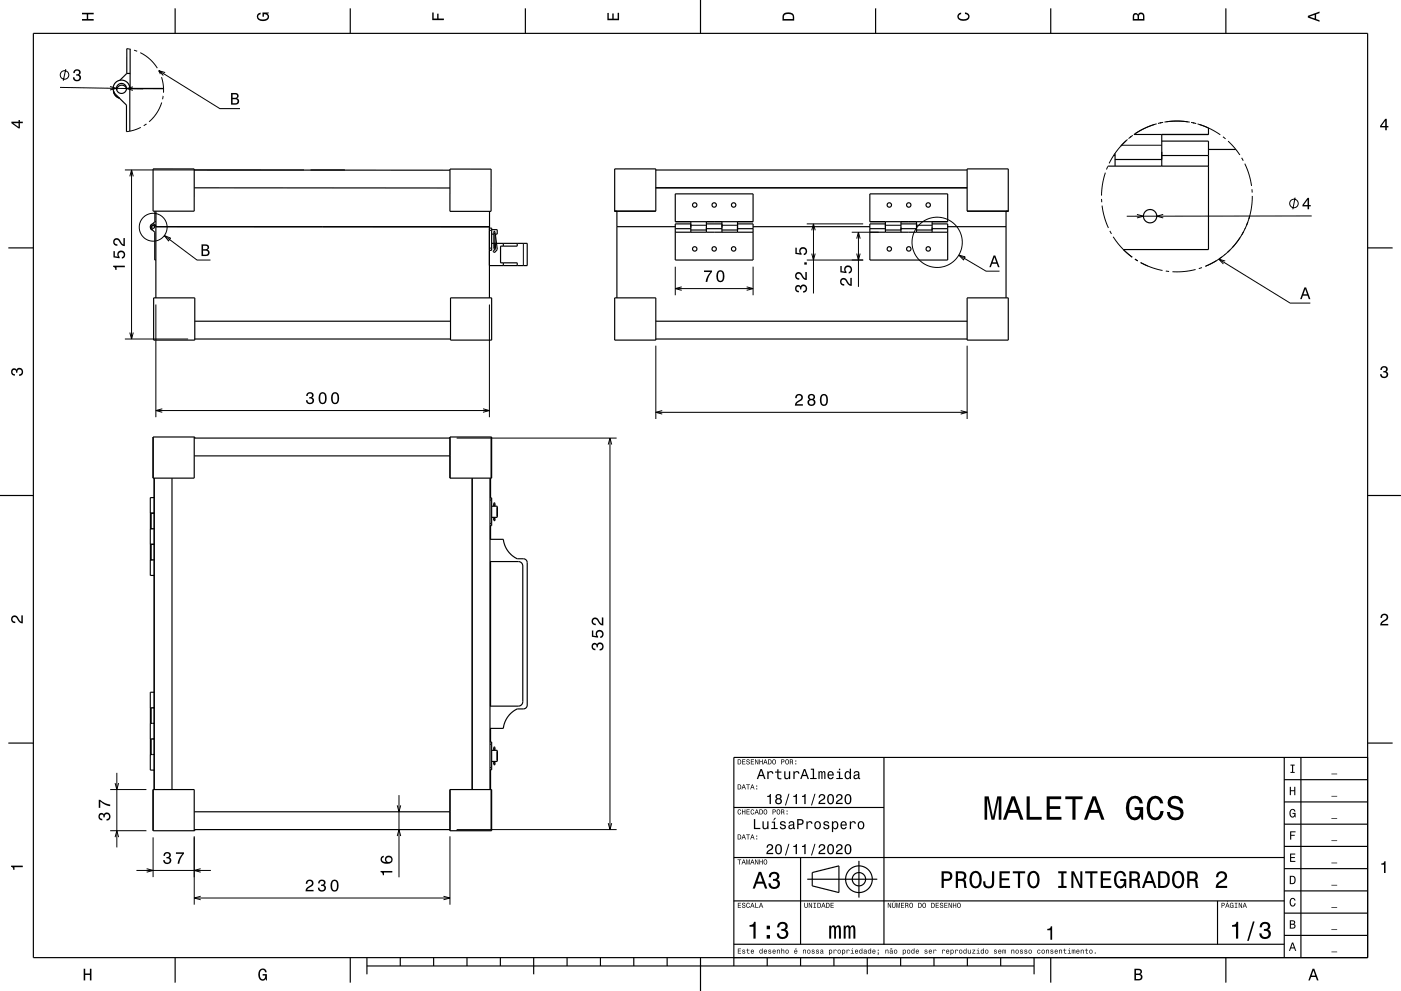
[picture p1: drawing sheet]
<svg xmlns="http://www.w3.org/2000/svg" width="420mm" height="297mm" viewBox="0 0 420 297" stroke-linecap="round" stroke-linejoin="round" font-family="sans-serif">
<g fill="none" stroke="#000" stroke-width=".3">
<path d="M38 14.6l1.2 .2M40.2 15l.9 .4M42 15.8l2.9 1.9 2.3 2.7M18 26.2l24.9 .4M19.7 20.7l-.7 3.5M33 25.9l1.9 .6-1.9 .5M39.9 26l-2 .5 1.9 .6M42.2 38.2l-2.1 .8-2.2 .5M43.9 37.1l-.8 .6M47.6 21.2l18.3 11.4h6.1M47.7 21.3l.4 .9M48.4 23.1l.5 2.2 .1 2.5"/>
<path d="M48.5 30.7l-1.5 3.2-2.3 2.6M48.9 28.8l-.2 1M49.5 21.8l-1.9-.6 1.4 1.4M346.2 37.3l-3.5 1.4-2.8 1.6M346.8 37.1l-3.3 1.2-3.1 1.7M348.1 36.8l-1 .2M348.7 36.7l-1 .2M349.7 36.5l3.7-.2 3.3 .3M356.1 36.5l-3.5-.2-3.5 .3M357.1 36.7l.9 .2M357.6 36.8l1 .2M359 37.1l3.3 1.3"/>
<path d="M359.6 37.3l3.2 1.3 3 1.8M37.4 50.9h53.7M38.9 52.9l.5-2 .6 2M39.4 50.9v50.7M330.2 59.6l.1 1M331.4 51.7l-.9 3.7-.3 3.2M332.1 49.9l-.4 .9M336.2 43.5h12.1M337.6 42.2l-2.9 3.1-2.2 3.7M338 41.8l-2 2M339.1 40.9l-.8 .6M339.6 40.6l-.8 .6"/>
<path d="M366.6 41l.8 .6M368.2 42.3l2.3 2.6M370.5 44.8l1.2 1.6M372.2 47.3l.5 .9M373.2 49.1l1.2 3.2 .8 3.4M375.3 56.7l.1 1M375.4 58.7l-.2 3.5-.8 3.4M388.3 59.2l-.7 3.5M49.3 70.6l9.8 7.3h4M49.3 70.6l1.8 .7-.6 .9zM146.7 69h.7M146.7 74.4h.7"/>
<path d="M148.1 74h.3M148.1 70h.3M156.9 72.9v6.7M202.4 79.9v8.6M207.1 67.5h4.7M216.4 67.5h4.7M225.8 79.9v8.6M241.9 77.9h16.9M241.9 67.1h16.9M243.3 76l.6 1.9 .5-1.9M243.3 69l.6-1.9 .5 1.9M243.9 67.1v20.9"/>
<path d="M255.3 69.6h8.1M256.8 71.5l.5-1.9 .6 1.9M256.8 76l.5 1.9 .6-1.9M257.3 69.6v16.4M265.4 67.5h4.7M274.8 67.5h4.6M287.4 76.5l8.2 4.8h4M287.4 76.5l2 .5-.6 .9zM330.4 61.6l.7 3.7 1.2 3M332.7 69.2l.5 .9M333.7 71l2.8 3.5 2.9 2.6M340.2 77.7l.9 .5"/>
<path d="M340.9 64.3l1.9 .5-1.9 .5M344.1 79.7l-2.1-1 3.1 1.4 3.4 1M348.7 64.3l-1.9 .5 1.9 .5M364.6 78.1l-3.1 1.6M365.4 77.7l21.4 13.1h6M366.3 77l-.8 .6M367.3 76.3l-2.9 2-3.1 1.5M367.3 78.2l-1.9-.5 1.4 1.4M368.7 74.9l-.7 .7M371.8 71.2l-2 2.6-2.7 2.6M372.8 69.5l-.5 .9M373.3 68.4l-1.7 3.1-2.2 2.7"/>
<path d="M374.1 66.6l-.4 .9M374.6 64.7l-1.4 3.9M393.2 64.7l-55.4 .1M38.9 99.7l.5 1.9 .6-1.9M46.7 91.3v33.7M146.7 91.3v33.7M202.4 86.5h23.4M204.4 86l-2 .5 2 .5M223.8 86l2 .5-2 .5M349.5 81.2l1 .2M358.4 80.8l-3.7 .6h-3.2M360.3 80.2l-.9 .3"/>
<path d="M37.4 101.6h19M196.6 103.6v22M289.9 103.6v22M46.7 123h100M48.7 122.5l-2 .5 2 .6M136.9 131.3h48M144.8 122.5l1.9 .5-1.9 .6M182.3 133.2l.6-1.9 .5 1.9M182.9 131.3v117.3M196.6 123.6h93.3M198.5 123.1l-1.9 .5 1.9 .5M288 123.1l1.9 .5-1.9 .5"/>
<path d="M45.3 153.8v4.7M146.9 149.9h.5M146.9 156.9h.5M148.1 151.4h.3M148.1 155.4h.3M149.1 152v2.7M45.3 163.1v4.7M45.3 212.1v4.7M33 236.6h10.9M34.5 234.7l.5 1.9 .5-1.9M35 231.6v22.4M45.3 221.5v4.6"/>
<path d="M119.6 238.3v24.6M146.9 230h.5M146.9 223h.5M148.1 224.5h.3M148.1 228.5h.3M149.1 225.2v2.7M33 249h10.9M34.5 250.9l.5-1.9 .5 1.9M45.9 251v11.9M58.2 250.6v20.5M119.1 241.4l.5 1.9 .5-1.9M119.1 250.6l.5-2 .5 2"/>
<path d="M134.9 250.6v20.5M136.9 248.6h48M182.3 246.7l.6 1.9 .5-1.9M40.9 260.9h22.3M44 260.4l1.9 .5-1.9 .5M58.2 269.1h76.7M60.2 260.4l-2 .5 2 .5M60.2 268.6l-2 .5 2 .5M133 268.6l1.9 .5-1.9 .5"/>
<circle cx="19.3" cy="22.5" r="1.28"/>
<circle cx="45.9" cy="68.1" r="4.2"/>
<circle cx="280.9" cy="72.6" r="7.5"/>
<circle cx="387.9" cy="61" r="1.28"/>
</g>
<g fill="none" stroke="#000" stroke-width=".35">
<path d="M10 10h400v277h-400zM38 14.6v7.4M39 14.7v11.9M52.5 2.5v7.5M105 2.5v7.5M157.5 2.5v7.5M210 0v10M262.5 2.5v7.5M315 2.5v7.5M367.5 2.5v7.5M34 27.2l.6 1.4 1.2 .8M37.9 26.5a1.5 1.5 0 0 0-1.7-1 1.5 1.5 0 0 0-1.2 1.5"/>
<path d="M38 22l-2 2M38 22h1M38.9 26.5a2.5 2.5 0 0 0-3.5-2.3 2.5 2.5 0 0 0-.7 4.1l3.2 3.2v8M38.9 26.5h10.1M38.9 26.5v12.8M362.3 38.4v1.9h-22.4M45.9 50.6h12.3v12.7h-12.3zM58.2 56.3h76.7M58.2 51h76.7M134.9 50.7h12.3v12.6h-12.3zM196.6 56.3h93.3M196.6 51h93.3"/>
<path d="M202.4 58.1h23.4v8.3h-23.4zM260.8 58.1h23.3v8.3h-23.3zM332.1 49.8h30.2M333.8 46.6h.5M334.3 46v3.8M334.3 47.8h14M348.3 42.3h14v32.5h-25.5M348.3 40.3v9.5M348.3 46.6h14M362.3 44.8h8.2M2.5 74.3h7.5M45.1 68.2l.6 .7"/>
<path d="M46.4 67.9l-.6-.3-.4 .5M46.4 66.4l-.7 .7M46.4 66.4h.4M46.4 63.3v3.1M46.7 67.9a.83 .83 0 0 0-1.1-.7 .83 .83 0 0 0-.3 1.3l1.1 1.1v8.3h.3M46.7 67.9v21.4M46.7 67.9h100M46.8 63.3v4.7h100M146.7 68.4h.7v6.6h-.7M146.8 63.3l-.1 26M147.4 72.9h.7M147.4 68.8h1.7v1.4h-.7"/>
<path d="M147.4 70.2h.7M148.1 69.4l.3 .1v5l-.2 .2zM148.4 72.9h.1M148.6 70.2l.5 4.5-.8 .9-.4-.2 .7-1-.2-1.6M148.8 72.9h9.3v6.7h-11.4M150.9 72.9v.9M150.9 78.8v.8M155.1 72.9v.9h-5v5h5v.8M184.3 63.3h12.3v-12.7h-12.3v12.7h.6M184.9 67.9h17.5M184.9 63.3v26M202.4 69.6h23.4"/>
<path d="M202.4 68.5h4.7M207.1 67.1h-4.7v10.8h23.4v-10.8h-4.7M207.1 66.4v3.2M207.1 68.9h4.7M211.8 68.5h4.6M211.8 66.4v3.2M211.8 67.1h4.6M216.4 66.4v3.2M216.4 68.9h4.7M221.1 68.5h4.7M221.1 66.4v3.2M225.8 67.9h35"/>
<path d="M260.8 69.6h23.3M260.8 68.5h4.6M265.4 67.1h-4.6v10.8h23.3v-10.8h-4.7M265.4 66.4v3.2M265.4 68.9h4.7M270.1 68.5h4.7M270.1 66.4v3.2M270.1 67.1h4.7M274.8 66.4v3.2M274.8 68.9h4.6M279.4 68.5h4.7M279.4 66.4v3.2"/>
<path d="M284.1 67.9h17.5M301.6 63.3v26M302.3 63.3h-12.4v-12.7h12.4v12.7h-.7M410 74.3h7.5M46.1 89.3h12.3v12.6h-12.3zM58.4 96.3h76.7M135.1 89.3h12.3v12.6h-12.3zM184.3 89.3h12.3v12.6h-12.3zM196.6 96.3h93.3M289.9 89.3h12.4v12.6h-12.4zM58.4 101.6h76.7M196.6 101.6h93.3"/>
<path d="M58.2 131v12.3h-12.3v-12.3h12.5v.3M58.2 136.6h76.7M58.2 131.3h76.7M134.9 131h12.5v12.3h-12.5zM147.2 131v12.3M0 148.5h10M45.1 153.8v4.7M46.2 158.5h-1.1v4.6h1.1M46.2 149.1h-1.1v4.7h1.1M46.2 143.3v93.3M51.6 143.3v93.3M141.6 143.3v93.3"/>
<path d="M146.9 149.2h.5v8.3h-.5M146.9 143.3v93.3M147.1 143.3v5.9M147.1 157.5v4.1M147.4 151.7h1.7v3.3h-1.7M148.1 151.7v-.8l.2-.2 .1 1M148.1 155l.1 1 .2-.1v-.9M149.1 152h.1M149.1 154.7h.1M410 148.5h10M45.1 163.1v4.7M46.2 167.8h-1.1v4.7h1.1"/>
<path d="M146.9 161.6h4a7.4 7.4 0 0 0 4.2 5.9h1.8a1.17 1.17 0 0 1 1.2 1.1v42.7a1.17 1.17 0 0 1-1.2 1.2h-1.8a7.4 7.4 0 0 0-4.2 5.8h-4M146.9 168.3h8.5a1.33 1.33 0 0 1 1.3 1.3v40.7a1.33 1.33 0 0 1-1.3 1.3h-8.5M147.1 168.3v43.3M45.1 212.1v4.7M46.2 216.8h-1.1v4.7h1.1M46.2 207.5h-1.1v4.6h1.1M147.1 218.3v4.1M2.5 222.7h7.5M45.1 221.5v4.6M46.2 226.1h-1.1v4.7h1.1M134.9 236.6h12.5v12.4h-12.5zM146.9 222.4h.5v8.3h-.5"/>
<path d="M147.1 230.7v5.9M147.2 236.6v12.4M147.4 224.9h1.7v3.3h-1.7M148.1 224.9v-.9l.2-.1 .1 1M148.1 228.2l.1 1 .2-.2v-.8M149.1 227.9h.1M149.1 225.2h.1M265 227v56M385 233.7h25M385 227v60M390 227v60M410 222.7h7.5"/>
<path d="M410 227h-190v62.5M58.2 243.3h76.7M58.2 248.6h76.7M58.4 248.6v.4h-12.5v-12.4h12.3v12.4M220 257h165M220 242h45M240 257v26M257.5 258v11M385 253.7h25M385 247h25M385 240.3h25M220 270h165"/>
<path d="M242 263.5h21M243.5 261.5l8-2v8l-8-2zM365 270v13M385 273.7h25M385 267h25M385 260.3h25M52.5 287v7.5M105 287v7.5M110 289.5h200M110 287v5M120 287v2.5M130 287v2.5"/>
<path d="M140 287v2.5M150 287v2.5M160 287v5M170 287v2.5M180 287v2.5M190 287v2.5M200 287v2.5M210 287v10M220 283h165M230 287v2.5M240 287v2.5M250 287v2.5"/>
<path d="M260 287v5M270 287v2.5M280 287v2.5M290 287v2.5M300 287v2.5M310 287v5M315 287v7.5M367.5 287v7.5M385 280.3h25"/>
<circle cx="36.4" cy="26.5" r="1.5"/>
<circle cx="45.9" cy="67.9" r=".5"/>
<circle cx="208.3" cy="61.4" r=".67"/>
<circle cx="208.3" cy="74.6" r=".67"/>
<circle cx="214.1" cy="61.4" r=".67"/>
<circle cx="214.1" cy="74.6" r=".67"/>
<circle cx="219.9" cy="61.4" r=".67"/>
<circle cx="219.9" cy="74.6" r=".67"/>
<circle cx="266.6" cy="61.4" r=".67"/>
<circle cx="266.6" cy="74.6" r=".67"/>
<circle cx="272.4" cy="61.4" r=".67"/>
<circle cx="272.4" cy="74.6" r=".67"/>
<circle cx="278.3" cy="61.4" r=".67"/>
<circle cx="278.3" cy="74.6" r=".67"/>
<circle cx="344.8" cy="64.8" r="2"/>
<circle cx="257.5" cy="263.5" r="2"/>
<circle cx="257.5" cy="263.5" r="4"/>
</g>
<g fill="#000">
<path d="M24.6 3.8h3.5v.5h-1.7v1.4h1.7v.5h-3.5v-.5h1.4v-1.4h-1.4z" fill-rule="evenodd"/>
<path d="M77.3 4.2l.8-.4v.5l-.3 .1a.68 .68 0 0 0-.4 .6 .68 .68 0 0 0 .4 .6 1.68 1.68 0 0 0 2.4-.6 .93 .93 0 0 0-1.1-.8v.8h-.4v-1.3h1.9v.3l-.5 .1 .4 .4a1.19 1.19 0 0 1-.9 1.7 1.9 1.9 0 0 1-2.6-1.3z" fill-rule="evenodd"/>
<path d="M129.6 3.8h.4v1.8h1.1v-1.5h.4v1.5h1.6v.4h-3.5z" fill-rule="evenodd"/>
<path d="M182.1 3.9h.4v1.7h1.1v-1.6h.4v1.6h1.2v-1.8h.4v2.3h-3.5z" fill-rule="evenodd"/>
<path d="M235 4a2.21 2.21 0 0 0-.4 2.2h3.5v-1.2a1.92 1.92 0 0 0-3.1-1zM235.3 4.4l.4-.2a1.45 1.45 0 0 1 2 .8v.7h-2.7l.1-1z" fill-rule="evenodd"/>
<path d="M287.3 4.2l.8-.4v.4l-.3 .1a.66 .66 0 0 0-.4 .6 .66 .66 0 0 0 .4 .6 1.69 1.69 0 0 0 2.5-.5 .9 .9 0 0 0-1-.8v-.5a1.24 1.24 0 0 1 1.4 1.1 1.24 1.24 0 0 1-1.1 1.4 1.93 1.93 0 0 1-2.6-1.2z" fill-rule="evenodd"/>
<path d="M339.8 4.2l-.2 2h3.5v-1.4a.98 .98 0 0 0-.7-1 .98 .98 0 0 0-1.2 .6 .84 .84 0 0 0-1.4-.2zM340.1 4.5l.4-.1 .4 .1 .1 1.2h-1zM341.6 4.4l.4-.2a.58 .58 0 0 1 .7 .7v.8h-1.2z" fill-rule="evenodd"/>
<path d="M392.1 4.7v.6l3.5 1.2v-.4l-1-.4v-1.4l1-.4v-.4zM392.6 5l1.5-.5v1z" fill-rule="evenodd"/>
<path d="M3.4 36.5v.4l2.1 1.6h.5v-1.6h.8v-.4h-.8v-.5h-.4v.5zM4 36.9h1.6v1.1z" fill-rule="evenodd"/>
<path d="M22.3 21a1.01 1.01 0 0 1 1.5-.1 1.01 1.01 0 0 1-.1 1.5 1.12 1.12 0 0 1 .4 1.6 1.12 1.12 0 0 1-1.6 .3l-.6-.6v-.5h.4a.72 .72 0 0 0 .7 .9 .72 .72 0 0 0 .7-.8 .72 .72 0 0 0-.9-.6v-.4a.62 .62 0 0 0 .9-.4 .62 .62 0 0 0-.5-.8 .62 .62 0 0 0-.7 .5l-.1 .3h-.4z" fill-rule="evenodd"/>
<path d="M69.3 27.9v3.5h1.3a.98 .98 0 0 0 1.1-.8 .98 .98 0 0 0-.6-1.1 .86 .86 0 0 0 .4-1.1 .86 .86 0 0 0-1-.5zM69.7 28.3h.8a.53 .53 0 0 1 .6 .5 .53 .53 0 0 1-.7 .5h-.7zM69.7 29.7h.8a.61 .61 0 0 1 .7 .6 .61 .61 0 0 1-.7 .6h-.8z" fill-rule="evenodd"/>
<path d="M415.3 35.6l-1.6 2.1v.5h1.6v.8h.4v-.8h.5v-.4h-.5v-2.2zM415.3 36.2v1.6h-1.1z" fill-rule="evenodd"/>
<path d="M60.4 73.2v3.5h1.3a.98 .98 0 0 0 1.1-.7 .98 .98 0 0 0-.6-1.2 .86 .86 0 0 0 .4-1 .86 .86 0 0 0-.9-.6zM60.9 73.7h.7a.53 .53 0 0 1 .6 .5 .53 .53 0 0 1-.6 .5h-.7zM60.9 75.1h.7a.61 .61 0 0 1 .8 .6 .61 .61 0 0 1-.7 .6h-.8z" fill-rule="evenodd"/>
<path d="M392 59.3l-1.5 2.1v.5h1.5v.8h.4v-.8h.5v-.4h-.5v-2.2zM392 59.9v1.6h-1.1z" fill-rule="evenodd"/>
<path d="M33.9 79.6v.4a.77 .77 0 0 1 .7 .9h.3v-.8h2.5v-.5zM34 75.3v1.8l1.9 .3v-.4a.8 .8 0 0 1-.3-1.2 .8 .8 0 0 1 1.3 0 .8 .8 0 0 1-.4 1.2v.5a1.21 1.21 0 0 0 1.1-1.5 1.21 1.21 0 0 0-1.7-.8 1.21 1.21 0 0 0-.5 1.7l-1-.1v-1.5zM34.2 71.7a1.2 1.2 0 0 0-.2 1.3 1.2 1.2 0 0 0 1.2 .7v-.5a.7 .7 0 0 1-.9-.5 .7 .7 0 0 1 .5-.8 .7 .7 0 0 1 .9 .4l.2 .3a1.63 1.63 0 0 0 1.5 1.2v-2.4h-.4v1.9l-.4-.3-1-1.5a1.1 1.1 0 0 0-1.4 .2z" fill-rule="evenodd"/>
<path d="M211.1 81.1v.4h1.9a5.2 5.2 0 0 0-1.5 3h.5a5.2 5.2 0 0 1 1.5-3v-.4zM215.1 81.4a2.02 2.02 0 0 0 .9 3.2 2.03 2.03 0 0 0 .9-3.2 1.11 1.11 0 0 0-1.8 0zM215.6 81.5h.7a2.37 2.37 0 0 1 0 2.6h-.7a2.37 2.37 0 0 1 0-2.6z" fill-rule="evenodd"/>
<path d="M238.6 85.7a1.17 1.17 0 0 0-.2 1.3 1.17 1.17 0 0 0 1.1 .6v-.4a.62 .62 0 0 1-.8-.4 .62 .62 0 0 1 .3-.8 .62 .62 0 0 1 .8 .3v.4h.4a.72 .72 0 0 1 .5-.9 .72 .72 0 0 1 .9 .5 .72 .72 0 0 1-.5 .9h-.3v.5a1.18 1.18 0 0 0 1.2-1.5 1.18 1.18 0 0 0-1.9-.6l-.1 .2a.86 .86 0 0 0-1.4-.1zM238.6 81.8a1.2 1.2 0 0 0-.2 1.4 1.2 1.2 0 0 0 1.2 .6v-.4a.7 .7 0 0 1-.8-.5 .7 .7 0 0 1 .5-.9 .7 .7 0 0 1 .8 .5l.2 .3a1.63 1.63 0 0 0 1.6 1.1v-2.4h-.5v1.9l-.4-.3-.7-1.1a1.11 1.11 0 0 0-1.7-.2zM241.1 78.6v.7h.8v-.7zM238.4 74.2v1.9l1.9 .3v-.4a.8 .8 0 0 1-.2-1.3 .8 .8 0 0 1 1.2 .1 .8 .8 0 0 1-.3 1.2v.5a1.21 1.21 0 0 0 1-1.5 1.21 1.21 0 0 0-1.6-.8 1.21 1.21 0 0 0-.6 1.7l-.9-.1v-1.6z" fill-rule="evenodd"/>
<path d="M252.1 83.6a1.2 1.2 0 0 0-.2 1.3 1.2 1.2 0 0 0 1.2 .7v-.5a.7 .7 0 0 1-.9-.5 .7 .7 0 0 1 .6-.8 .7 .7 0 0 1 .8 .5l.2 .3a1.63 1.63 0 0 0 1.5 1.1v-2.4h-.4v1.9l-.4-.3-1-1.4a1.1 1.1 0 0 0-1.4 .1zM251.9 79.7v1.9l1.9 .3v-.4a.8 .8 0 0 1-.3-1.3 .8 .8 0 0 1 1.3 .1 .8 .8 0 0 1-.4 1.2v.5a1.21 1.21 0 0 0 1.1-1.5 1.21 1.21 0 0 0-1.7-.8 1.21 1.21 0 0 0-.5 1.7l-1-.1v-1.6z" fill-rule="evenodd"/>
<path d="M297.9 76.6l-1.3 3.5h.4l.4-1.1h1.4l.4 1.1h.5l-1.3-3.5zM298.1 77.1l.6 1.5h-1.1z" fill-rule="evenodd"/>
<path d="M391 86.1l-1.2 3.5h.4l.4-1h1.4l.4 1h.4l-1.2-3.5zM391.3 86.6l.5 1.6h-1z" fill-rule="evenodd"/>
<path d="M3.6 110.6a.86 .86 0 0 1 1.4 .2 1.12 1.12 0 0 1 1.5-.4 1.12 1.12 0 0 1 .3 1.6l-.5 .6-.6 .1v-.5a.72 .72 0 0 0 .9-.6 .72 .72 0 0 0-.8-.8 .72 .72 0 0 0-.6 .9h-.4a.62 .62 0 0 0-.4-.8 .62 .62 0 0 0-.8 .5 .62 .62 0 0 0 .5 .7h.4l-.1 .5a1.17 1.17 0 0 1-1-.7 1.17 1.17 0 0 1 .2-1.3z" fill-rule="evenodd"/>
<path d="M92.1 117.8l-.3 .9h.4a.62 .62 0 0 1 .4-.8 .62 .62 0 0 1 .8 .3 .62 .62 0 0 1-.2 .8h-.5v.4a.72 .72 0 0 1 .9 .5 .72 .72 0 0 1-.5 .9 .72 .72 0 0 1-.9-.5v-.4h-.5a1.18 1.18 0 0 0 1.5 1.2 1.18 1.18 0 0 0 .6-1.8l-.2-.1a1.01 1.01 0 0 0 0-1.6 1.01 1.01 0 0 0-1.5 .2zM95.8 118a2.02 2.02 0 0 0 .9 3.1 2.03 2.03 0 0 0 .9-3.1 1.11 1.11 0 0 0-1.8 0zM96.4 118h.7a2.37 2.37 0 0 1 0 2.6h-.7a2.38 2.38 0 0 1 0-2.6zM99.6 118a2.02 2.02 0 0 0 .9 3.1 2.03 2.03 0 0 0 .9-3.1 1.11 1.11 0 0 0-1.8 0zM100.1 118h.7a2.37 2.37 0 0 1 0 2.6h-.7a2.38 2.38 0 0 1 0-2.6z" fill-rule="evenodd"/>
<path d="M414.1 110a1.01 1.01 0 0 1 1.5-.2 1.01 1.01 0 0 1 0 1.6 1.12 1.12 0 0 1 .4 1.5 1.12 1.12 0 0 1-1.6 .3l-.6-.5-.1-.6h.5a.72 .72 0 0 0 .7 .9 .72 .72 0 0 0 .7-.8 .72 .72 0 0 0-.9-.6v-.4a.62 .62 0 0 0 .8-.4 .62 .62 0 0 0-.5-.8 .62 .62 0 0 0-.7 .5v.4h-.5z" fill-rule="evenodd"/>
<path d="M238.7 118.4l-.3 .9h.4a.7 .7 0 0 1 .6-.8 .7 .7 0 0 1 .8 .5 .7 .7 0 0 1-.5 .8l-.3 .2a1.63 1.63 0 0 0-1.1 1.6h2.4v-.5h-1.9l.9-.7a1.17 1.17 0 0 0 .9-1.7 1.17 1.17 0 0 0-1.9-.3zM242.5 118.3l-.2 .3a.79 .79 0 0 0 .3 1.1 1.09 1.09 0 0 0-.1 1.6 1.09 1.09 0 0 0 1.6 0 1.09 1.09 0 0 0-.2-1.6 .95 .95 0 0 0 .3-1.4 .95 .95 0 0 0-1.4-.2zM242.5 120.6a.75 .75 0 0 1 1.5 0 .75 .75 0 0 1-1.5 0zM242.7 119a.59 .59 0 0 1 1.1 0 .59 .59 0 0 1-1.1 0zM246.1 118.5a2.02 2.02 0 0 0 .9 3.2 2.03 2.03 0 0 0 .9-3.2 1.11 1.11 0 0 0-1.8 0zM246.7 118.6h.6a2.37 2.37 0 0 1 0 2.6h-.6a2.38 2.38 0 0 1 0-2.6z" fill-rule="evenodd"/>
<path d="M3.6 184.7a1.22 1.22 0 0 1 2 .8l.8 .8v-1.9h.4v2.4a2.76 2.76 0 0 1-2-1.8 .69 .69 0 0 0-1.1 .5 .69 .69 0 0 0 .9 .8v.4a1.19 1.19 0 0 1-1.2-.6 1.19 1.19 0 0 1 .2-1.4z" fill-rule="evenodd"/>
<path d="M177.6 192.9a1.17 1.17 0 0 0-.2 1.3 1.17 1.17 0 0 0 1.1 .7v-.5a.62 .62 0 0 1-.8-.3 .62 .62 0 0 1 .3-.8 .62 .62 0 0 1 .8 .2v.5h.4a.74 .74 0 0 1 .7-1 .74 .74 0 0 1 .8 .8 .74 .74 0 0 1-.9 .7v.5a1.18 1.18 0 0 0 1.2-1.5 1.18 1.18 0 0 0-1.9-.6l-.1 .2a.86 .86 0 0 0-1.4-.2zM177.4 189v1.8l1.9 .3v-.4a.8 .8 0 0 1-.2-1.2 .8 .8 0 0 1 1.2 0 .8 .8 0 0 1-.3 1.2v.5a1.21 1.21 0 0 0 1-1.5 1.21 1.21 0 0 0-1.6-.8 1.21 1.21 0 0 0-.6 1.7l-.9-.1v-1.5zM177.6 185.4a1.19 1.19 0 0 0-.2 1.3 1.19 1.19 0 0 0 1.2 .7v-.5a.7 .7 0 0 1-.8-.5 .7 .7 0 0 1 .5-.9 .7 .7 0 0 1 .8 .5l.2 .3a1.63 1.63 0 0 0 1.6 1.2v-2.5h-.5v2l-.4-.3-1-1.5a1.09 1.09 0 0 0-1.4 .2z" fill-rule="evenodd"/>
<path d="M414.2 184.2a1.18 1.18 0 0 1 1.9 .3 1.18 1.18 0 0 1-1 1.7l-.8 .8h1.9v.4h-2.4a2.76 2.76 0 0 1 1.8-2 .69 .69 0 0 0-.5-1.1 .69 .69 0 0 0-.8 .9h-.4z" fill-rule="evenodd"/>
<path d="M221.1 227.6v1.5h.5a.77 .77 0 0 0 .6-.8 .77 .77 0 0 0-.6-.7zM221.4 227.8a.58 .58 0 0 1 .6 .5 .58 .58 0 0 1-.6 .6zM222.5 227.6v1.5h.9v-.2h-.7v-.5h.7v-.2h-.7v-.4h.7v-.2zM223.9 227.7a.6 .6 0 0 0 0 .6 .6 .6 0 0 0 .7 .3 .33 .33 0 0 1-.3 .4 .33 .33 0 0 1-.4-.4h-.2a.54 .54 0 0 0 .6 .6 .54 .54 0 0 0 .5-.7 .54 .54 0 0 0-.8-.4 .28 .28 0 0 1 .2-.4 .28 .28 0 0 1 .4 .3h.2l-.1-.2-.2-.2zM225.1 227.6v1.5h1v-.2h-.8v-.5h.7v-.2h-.7v-.4h.7v-.2zM226.4 227.6v1.5h.1v-1.2l.6 1.2h.2v-1.5h-.1v1.2l-.6-1.2zM227.7 227.6v1.5h.2v-.7h.6v.7h.2v-1.5h-.2v.6h-.6v-.6zM229.3 227.6l-.5 1.5h.2l.2-.5h.6l.1 .5h.2l-.5-1.5zM229.5 227.8l.2 .7h-.5zM230.3 227.6v1.5h.5a.77 .77 0 0 0 .6-.8 .77 .77 0 0 0-.6-.7zM230.5 227.8a.58 .58 0 0 1 .6 .5 .58 .58 0 0 1-.6 .6zM231.7 227.7l-.2 .6 .2 .6a.73 .73 0 0 0 1-.4 .73 .73 0 0 0-.5-.9zM231.9 227.8a.58 .58 0 0 1 .5 .5 .58 .58 0 0 1-.5 .6l-.2-.6zM234.2 227.6v1.5h.2v-.7a.48 .48 0 0 0 .7-.2 .48 .48 0 0 0-.4-.6zM234.4 227.8h.3a.26 .26 0 0 1 .3 .2 .26 .26 0 0 1-.3 .3h-.3zM235.6 227.7l-.2 .6 .2 .6a.73 .73 0 0 0 1-.4 .73 .73 0 0 0-.5-.9zM235.8 227.8a.58 .58 0 0 1 .5 .5 .58 .58 0 0 1-.5 .6l-.2-.6zM236.8 227.6v1.5h.2v-.7a.45 .45 0 0 1 .5 .2 .45 .45 0 0 1 .1 .5l.2-.1-.3-.7a.42 .42 0 0 0 .2-.4 .42 .42 0 0 0-.4-.3zM237 227.8h.2a.26 .26 0 0 1 .3 .2 .26 .26 0 0 1-.3 .3h-.2zM238.4 228.8v.3h.3v-.3zM238.4 227.9v.3h.3v-.3z" fill-rule="evenodd"/>
<path d="M221.1 235.1v1.5h.5a.77 .77 0 0 0 .6-.8 .77 .77 0 0 0-.6-.7zM221.4 235.3a.58 .58 0 0 1 .6 .5 .58 .58 0 0 1-.6 .6zM222.8 235.1l-.5 1.5h.2l.2-.5h.5l.2 .5h.2l-.5-1.5zM223 235.3l.2 .7h-.5zM223.7 235.1v.2h.5v1.3h.2v-1.3h.4v-.2zM225.4 235.1l-.5 1.5h.2l.2-.5h.6l.1 .5h.2l-.5-1.5zM225.6 235.3l.2 .7h-.5zM226.7 236.3v.3h.3v-.3zM226.7 235.4v.3h.3v-.3z" fill-rule="evenodd"/>
<path d="M228 230.5l-1.1 3h.4l.3-.9h1.2l.3 .9h.4l-1.1-3zM228.2 230.9l.4 1.3h-.9zM230 231.2v2.3h.4v-1.3a.57 .57 0 0 1 .3-.7 .57 .57 0 0 1 .7 .2l.1 .2h.4a.77 .77 0 0 0-.6-.8 .77 .77 0 0 0-.9 .4v-.3zM233 230.6v.6h-.6v.4h.6v1.5a.89 .89 0 0 0 1.3 .4v-.3l-.8-.1-.1-.4v-1.1h.9v-.4h-.9v-.6zM235.1 231.2v1.5a.76 .76 0 0 0 .5 .8 .76 .76 0 0 0 .9-.4v.4h.4v-2.3h-.4v1.6l-.6 .4-.4-.3v-1.7zM237.8 231.2v2.3h.4v-1.3a.57 .57 0 0 1 .3-.7 .57 .57 0 0 1 .7 .2l.1 .2h.4a.77 .77 0 0 0-.6-.8 .77 .77 0 0 0-.9 .4v-.3zM241 230.5l-1.1 3h.4l.3-.9h1.2l.3 .9h.4l-1.1-3zM241.2 230.9l.5 1.3h-1zM243.1 230.4v.3h.6v2.5h-.8v.3h1.9v-.3h-.8v-2.8zM245.4 231.2v2.3h.3v-1.8l.3-.3 .2 .3v1.8h.4v-1.8l.3-.3 .2 .4v1.7h.4l-.1-2-.2-.4-.5 .1-.2 .2-.4-.3-.4 .3v-.2zM248.3 231.4a1.25 1.25 0 0 0-.2 1.4 1.25 1.25 0 0 0 1.2 .7l.6-.7-1.1 .4-.4-.8h1.6v-.1a.96 .96 0 0 0-.5-1.1 .96 .96 0 0 0-1.2 .2zM248.6 231.6l.6-.1 .4 .6h-1.2zM250.9 231.2v.4h.6v1.6h-.8v.3h2v-.3h-.8v-2zM251.5 230.4v.4h.4v-.4zM253.4 231.4a1.28 1.28 0 0 0-.2 1.3 1.28 1.28 0 0 0 1.1 .8l.4-.4v.4h.4v-3.1h-.4v1.1a.77 .77 0 0 0-1.3-.1zM253.7 231.7a.53 .53 0 0 1 .6-.3 .53 .53 0 0 1 .4 .5v.4a.71 .71 0 0 1-.6 .9 1.02 1.02 0 0 1-.4-1.5zM256.2 231.3l-.3 .5h.4a.47 .47 0 0 1 .6-.4 .47 .47 0 0 1 .3 .6l-.2 .1a.78 .78 0 0 0-1.1 .4 .78 .78 0 0 0 .6 1l.8-.3 .1 .2 .5 .1v-.3h-.2l-.1-1.4a.87 .87 0 0 0-.5-.7 .87 .87 0 0 0-.9 .2zM256.3 232.6l1-.3v.4a.51 .51 0 0 1-.5 .5 .51 .51 0 0 1-.6-.5z" fill-rule="evenodd"/>
<path d="M386.7 235.8h.3v1h1v-1h.3v2.5h-.3v-1.2h-1v1.2h-.3z" fill-rule="evenodd"/>
<path d="M386.9 229.1h1.2v.3h-.4v1.9h.4v.3h-1.2v-.3h.4v-1.9h-.4z" fill-rule="evenodd"/>
<path d="M399.1 238.5h1.8v.2h-1.8z" fill-rule="evenodd"/>
<path d="M399.1 231.9h1.8v.2h-1.8z" fill-rule="evenodd"/>
<path d="M3.3 259.4h3.5v.5h-2.5v.8h-.3a.77 .77 0 0 0-.7-.9z" fill-rule="evenodd"/>
<path d="M29.8 243.9a1.17 1.17 0 0 0-.2 1.3 1.17 1.17 0 0 0 1.1 .7v-.5a.62 .62 0 0 1-.8-.3 .62 .62 0 0 1 .3-.8 .62 .62 0 0 1 .8 .2v.5h.4a.74 .74 0 0 1 .6-1 .74 .74 0 0 1 .9 .8 .74 .74 0 0 1-1 .7v.4a1.18 1.18 0 0 0 1.2-1.5 1.18 1.18 0 0 0-1.8-.6l-.1 .3a.86 .86 0 0 0-1.4-.2zM29.6 239.7v2.4h.5v-1.9a5.2 5.2 0 0 0 2.9 1.4v-.5a5.3 5.3 0 0 1-3-1.4z" fill-rule="evenodd"/>
<path d="M49.3 255.6l-.3 .9h.5a.62 .62 0 0 1 .3-.8 .62 .62 0 0 1 .8 .3 .62 .62 0 0 1-.2 .8h-.5v.4a.72 .72 0 0 1 .9 .5 .72 .72 0 0 1-.5 .9 .72 .72 0 0 1-.9-.5v-.3h-.5a1.18 1.18 0 0 0 1.5 1.2 1.18 1.18 0 0 0 .6-1.9l-.2-.1a1.01 1.01 0 0 0 0-1.5 1.01 1.01 0 0 0-1.5 .1zM52.7 255.4v.5h2a5.2 5.2 0 0 0-1.5 3h.5a5.3 5.3 0 0 1 1.4-3v-.5z" fill-rule="evenodd"/>
<path d="M221.1 257.6v.2h.5v1.3h.1v-1.3h.5v-.2zM222.8 257.6l-.5 1.5h.2l.2-.5h.5l.2 .5h.2l-.5-1.5zM223 257.8l.2 .7h-.5zM223.7 257.6v1.5h.2v-1.4l.3 1.4h.1l.3-1.4v1.4h.2v-1.5h-.3l-.2 1.3-.3-1.3zM225.4 257.6l-.5 1.5h.2l.2-.5h.6l.1 .5h.2l-.5-1.5zM225.6 257.8l.2 .7h-.5zM226.4 257.6v1.5h.1v-1.2l.6 1.2h.2v-1.5h-.1v1.2l-.6-1.2zM227.7 257.6v1.5h.2v-.7h.6v.7h.2v-1.5h-.2v.6h-.6v-.6zM229.1 257.7l-.2 .6 .2 .6a.73 .73 0 0 0 1-.4 .73 .73 0 0 0-.5-.9zM229.3 257.8a.58 .58 0 0 1 .5 .5 .58 .58 0 0 1-.5 .6l-.2-.6z" fill-rule="evenodd"/>
<path d="M221.1 250.1v1.5h.5a.77 .77 0 0 0 .6-.8 .77 .77 0 0 0-.6-.7zM221.4 250.3a.58 .58 0 0 1 .6 .5 .58 .58 0 0 1-.6 .6zM222.8 250.1l-.5 1.5h.2l.2-.5h.5l.2 .5h.2l-.5-1.5zM223 250.3l.2 .7h-.5zM223.7 250.1v.2h.5v1.3h.2v-1.3h.4v-.2zM225.4 250.1l-.5 1.5h.2l.2-.5h.6l.1 .5h.2l-.5-1.5zM225.6 250.3l.2 .7h-.5zM226.7 251.3v.3h.3v-.3zM226.7 250.4v.3h.3v-.3z" fill-rule="evenodd"/>
<path d="M221.3 242.7a.72 .72 0 0 0-.2 1 .72 .72 0 0 0 .9 .3l.2-.5-.4 .4a.56 .56 0 0 1-.5-.6 .56 .56 0 0 1 .6-.5l.3 .2-.3-.4zM222.5 242.6v1.5h.2v-.7h.6v.7h.1v-1.5h-.1v.6h-.6v-.6zM223.8 242.6v1.5h1v-.2h-.8v-.5h.7v-.2h-.7v-.4h.7v-.2zM225.2 242.7a.72 .72 0 0 0-.2 1 .72 .72 0 0 0 .9 .3l.2-.5-.4 .4a.56 .56 0 0 1-.5-.6 .56 .56 0 0 1 .6-.5l.3 .2-.3-.4zM226.7 242.6l-.5 1.5h.2l.2-.5h.6l.1 .5h.2l-.5-1.5zM226.9 242.8l.2 .7h-.5zM227.7 242.6v1.5h.5a.77 .77 0 0 0 .6-.8 .77 .77 0 0 0-.6-.7zM227.9 242.8a.58 .58 0 0 1 .6 .5 .58 .58 0 0 1-.6 .6zM229.1 242.7l-.2 .6 .2 .6a.73 .73 0 0 0 1-.4 .73 .73 0 0 0-.5-.9zM229.3 242.8a.58 .58 0 0 1 .5 .5 .58 .58 0 0 1-.5 .6l-.2-.6zM231.6 242.6v1.5h.2v-.7a.48 .48 0 0 0 .7-.2 .48 .48 0 0 0-.4-.6zM231.8 242.8h.3a.26 .26 0 0 1 .3 .2 .26 .26 0 0 1-.3 .3h-.3zM233 242.7l-.2 .6 .2 .6a.73 .73 0 0 0 1-.4 .73 .73 0 0 0-.5-.9zM233.2 242.8a.58 .58 0 0 1 .5 .5 .58 .58 0 0 1-.5 .6l-.2-.6zM234.2 242.6v1.5h.2v-.7a.45 .45 0 0 1 .5 .2 .45 .45 0 0 1 .1 .5l.2-.1-.3-.7a.42 .42 0 0 0 .2-.4 .42 .42 0 0 0-.4-.3zM234.4 242.8h.2a.26 .26 0 0 1 .3 .2 .26 .26 0 0 1-.3 .3h-.2zM235.8 243.8v.3h.3v-.3zM235.8 242.9v.3h.3v-.3z" fill-rule="evenodd"/>
<path d="M226 245.5v3h1.9v-.4h-1.5v-2.6zM228.6 246.2v1.5a.76 .76 0 0 0 .5 .8 .76 .76 0 0 0 .9-.4v.4h.4v-2.3h-.4v1.6l-.6 .4-.4-.3v-1.7zM232.2 245.1l-.4 .7h.2l.6-.7zM231.4 246.2v.4h.6v1.6h-.8v.3h1.9v-.3h-.7v-2zM234 246.3l-.2 .5 .2 .4 1.2 .4a.52 .52 0 0 1-.5 .7 .52 .52 0 0 1-.6-.5h-.3a.89 .89 0 0 0 1.1 .8 .89 .89 0 0 0 .6-1.3l-1.2-.4a.46 .46 0 0 1 .3-.6 .46 .46 0 0 1 .6 .5h.4a.93 .93 0 0 0-1.6-.5zM236.6 246.3l-.2 .5h.4a.47 .47 0 0 1 .5-.4 .47 .47 0 0 1 .4 .6l-.2 .1a.78 .78 0 0 0-1.1 .4 .78 .78 0 0 0 .6 1l.8-.3 .1 .2 .5 .1v-.3h-.3v-1.4a.87 .87 0 0 0-1.5-.5zM236.8 247.6l.9-.3v.4a.51 .51 0 0 1-.5 .5 .51 .51 0 0 1-.5-.5zM239 245.5v3h.4v-1.3a1.02 1.02 0 0 0 1.3-.2 1.02 1.02 0 0 0 0-1.3zM239.4 245.8h.5a.51 .51 0 0 1 .6 .6 .51 .51 0 0 1-.6 .4h-.5zM241.7 246.2v2.3h.4v-1.3a.57 .57 0 0 1 .3-.7 .57 .57 0 0 1 .7 .2l.1 .2h.4a.77 .77 0 0 0-.6-.8 .77 .77 0 0 0-.9 .4v-.3zM244.4 246.4a1.24 1.24 0 0 0-.2 1.5 1.24 1.24 0 0 0 1.3 .6 1.19 1.19 0 0 0 .6-1.7 1.19 1.19 0 0 0-1.7-.4zM244.6 246.6a.58 .58 0 0 1 .7-.2 .58 .58 0 0 1 .4 .5v.4a.69 .69 0 0 1-.9 .9l-.3-.5zM247.1 246.3l-.3 .5 .2 .4 1.2 .4a.52 .52 0 0 1-.5 .7 .52 .52 0 0 1-.5-.5h-.4a.89 .89 0 0 0 1.1 .8 .89 .89 0 0 0 .6-1.3l-1.2-.4a.46 .46 0 0 1 .4-.5 .46 .46 0 0 1 .5 .4h.4a.93 .93 0 0 0-1.5-.5zM249.4 246.2v3.2h.4v-1.3a.79 .79 0 0 0 .8 .5 .79 .79 0 0 0 .7-.8 1.09 1.09 0 0 0-.1-1.2 1.09 1.09 0 0 0-1.1-.4l-.3 .3v-.3zM249.9 246.6a.53 .53 0 0 1 .6-.2 .53 .53 0 0 1 .4 .5l.1 .4a.73 .73 0 0 1-.6 .9 1.01 1.01 0 0 1-.5-1.6zM252.2 246.4a1.25 1.25 0 0 0-.2 1.4 1.25 1.25 0 0 0 1.2 .7l.6-.7h-.3l-.6 .4a.65 .65 0 0 1-.6-.8h1.6v-.1a.96 .96 0 0 0-.5-1.1 .96 .96 0 0 0-1.2 .2zM252.5 246.6l.6-.1 .4 .6h-1.2zM254.8 246.2v2.3h.3v-1.3a.57 .57 0 0 1 .3-.7 .57 .57 0 0 1 .8 .2v.2h.4a.77 .77 0 0 0-.6-.8 .77 .77 0 0 0-.9 .4v-.3zM257.4 246.4a1.24 1.24 0 0 0-.2 1.5 1.24 1.24 0 0 0 1.3 .6 1.25 1.25 0 0 0 .6-1.5 1.25 1.25 0 0 0-1.4-.8zM257.7 246.6a.58 .58 0 0 1 .6-.2 .58 .58 0 0 1 .4 .5v.4a.69 .69 0 0 1-.9 .9l-.3-.5z" fill-rule="evenodd"/>
<path d="M230.1 253.2l-.3 .8h.4a.6 .6 0 0 1 .4-.7 .6 .6 0 0 1 .8 .5 .6 .6 0 0 1-.5 .7l-.2 .1a1.4 1.4 0 0 0-1 1.4h2.1v-.4h-1.6l.7-.7a1 1 0 0 0 .8-1.4 1 1 0 0 0-1.6-.3zM232.6 253.4a1.73 1.73 0 0 0 .8 2.7 1.74 1.74 0 0 0 .8-2.7 .95 .95 0 0 0-1.6 0zM233.1 253.4l.3-.1a1.46 1.46 0 0 1 0 2.4l-.5-.3-.1-.4v-1zM236.4 252.9l-1.1 3.5h.3l1.1-3.5zM237.8 253.5v.3h.7v2.2h.4v-3zM240.4 253.5v.3h.7v2.2h.4v-3zM244.2 252.9l-1.1 3.5h.3l1.1-3.5zM245.7 253.2l-.3 .8h.4a.6 .6 0 0 1 .5-.7 .6 .6 0 0 1 .7 .5 .6 .6 0 0 1-.4 .7l-.3 .1a1.4 1.4 0 0 0-1 1.4h2.1v-.4h-1.6l.7-.7a1 1 0 0 0 .8-1.4 1 1 0 0 0-1.6-.3zM248.2 253.4a1.73 1.73 0 0 0 .8 2.7 1.74 1.74 0 0 0 .8-2.7 .95 .95 0 0 0-1.6 0zM248.7 253.4l.3-.1a1.46 1.46 0 0 1 0 2.4l-.5-.3-.1-.4v-1zM250.9 253.2l-.3 .8h.4a.6 .6 0 0 1 .5-.7 .6 .6 0 0 1 .7 .5 .6 .6 0 0 1-.4 .7l-.3 .1a1.4 1.4 0 0 0-.9 1.4h2v-.4h-1.6l.7-.7a1 1 0 0 0 .8-1.4 1 1 0 0 0-1.6-.3zM253.4 253.4a1.74 1.74 0 0 0 .8 2.7 1.75 1.75 0 0 0 .8-2.7 .96 .96 0 0 0-1.6 0zM253.9 253.4l.3-.1a1.47 1.47 0 0 1 0 2.4l-.5-.3-.1-.4v-1z" fill-rule="evenodd"/>
<path d="M230 238.5v.3h.7v2.2h.4v-3zM232.7 238.2l-.2 .7 .4 .5a.94 .94 0 0 0-.2 1.4 .94 .94 0 0 0 1.4 0 .94 .94 0 0 0-.2-1.4 .82 .82 0 0 0 .3-1.2 .82 .82 0 0 0-1.2-.2zM232.8 240.1a.61 .61 0 0 1 1.2 0 .61 .61 0 0 1-1.2 0zM232.9 238.8a.51 .51 0 0 1 1 0 .51 .51 0 0 1-1 0zM236.4 237.9l-1.1 3.5h.3l1.1-3.5zM237.8 238.5v.3h.7v2.2h.4v-3zM240.4 238.5v.3h.7v2.2h.4v-3zM244.2 237.9l-1.1 3.5h.3l1.1-3.5zM245.7 238.2l-.3 .8h.4a.6 .6 0 0 1 .5-.7 .6 .6 0 0 1 .7 .5 .6 .6 0 0 1-.4 .7l-.3 .1a1.4 1.4 0 0 0-1 1.4h2.1v-.4h-1.6l.7-.7a1 1 0 0 0 .8-1.4 1 1 0 0 0-1.6-.3zM248.2 238.4a1.73 1.73 0 0 0 .8 2.7 1.74 1.74 0 0 0 .8-2.7 .95 .95 0 0 0-1.6 0zM248.7 238.4l.3-.1a1.46 1.46 0 0 1 0 2.4l-.5-.3-.1-.4v-1zM250.9 238.2l-.3 .8h.4a.6 .6 0 0 1 .5-.7 .6 .6 0 0 1 .7 .5 .6 .6 0 0 1-.4 .7l-.3 .1a1.4 1.4 0 0 0-.9 1.4h2v-.4h-1.6l.7-.7a1 1 0 0 0 .8-1.4 1 1 0 0 0-1.6-.3zM253.4 238.4a1.74 1.74 0 0 0 .8 2.7 1.75 1.75 0 0 0 .8-2.7 .96 .96 0 0 0-1.6 0zM253.9 238.4l.3-.1a1.47 1.47 0 0 1 0 2.4l-.5-.3-.1-.4v-1z" fill-rule="evenodd"/>
<path d="M295.2 238.7v7h.7v-6.4l1.3 6.4h.9l1.3-6.4v6.4h.8v-7h-1.2l-1.3 6.1-1.3-6.1zM303.2 238.7l-2.5 7h.9l.7-2.1h2.8l.8 2.1h.9l-2.5-7zM303.7 239.7l1.1 3h-2.1zM307.8 238.7v7h4.5v-.9h-3.6v-6.1zM313.8 238.7v7h4.4v-.9h-3.5v-2.3h3.1v-.9h-3.1v-2.1h3.4v-.8zM319.4 238.7v.8h2.1v6.2h.9v-6.2h2.1v-.8zM327.5 238.7l-2.5 7h.9l.7-2.1h2.8l.8 2.1h.9l-2.6-7zM328 239.7l1.1 3h-2.1zM338.3 239.5a4.8 4.8 0 0 0 .8 6.1 2.22 2.22 0 0 0 2.9-.9l.2 1h.5v-3.8h-2.6v.8h1.6a1.71 1.71 0 0 1-2.2 2.1 4.1 4.1 0 0 1 0-5.3 1.42 1.42 0 0 1 2.1 1.3h1a2.39 2.39 0 0 0-1.7-2.3 2.39 2.39 0 0 0-2.6 1zM344.5 239.4a5.6 5.6 0 0 0 0 5.5 2.48 2.48 0 0 0 2.8 .7 2.48 2.48 0 0 0 1.6-2.5h-1a1.64 1.64 0 0 1-2.2 1.7 4.2 4.2 0 0 1 0-5.3 1.43 1.43 0 0 1 2.1 1.3h.9a2.38 2.38 0 0 0-1.6-2.2 2.38 2.38 0 0 0-2.6 .8zM350.6 239.1a1.93 1.93 0 0 0-.5 2.1 1.93 1.93 0 0 0 1.9 1.2 1.75 1.75 0 0 1 1.9 1.3 1.61 1.61 0 0 1-1.8 1.3 1.61 1.61 0 0 1-1.4-1.6h-.9a2.52 2.52 0 0 0 2.4 2.5 2.52 2.52 0 0 0 2.6-2.3 2.04 2.04 0 0 0-2.1-1.9 1.42 1.42 0 0 1-1.7-1.3 1.39 1.39 0 0 1 1.5-1.1 1.39 1.39 0 0 1 1.2 1.5h.9a2.33 2.33 0 0 0-1.4-2.3 2.33 2.33 0 0 0-2.6 .6z" fill-rule="evenodd"/>
<path d="M386.7 255.8h1.6v.3h-1.2v.8h1.1v.3h-1.1v.8h1.2v.3h-1.6z" fill-rule="evenodd"/>
<path d="M386.8 249.1h1.6v.3h-1.3v.8h1v.3h-1v1.1h-.3z" fill-rule="evenodd"/>
<path d="M386.8 242.8a.85 .85 0 0 1 1-.4 .85 .85 0 0 1 .6 .8h-.4l-.3-.5a1.04 1.04 0 0 0-.9 1 1.04 1.04 0 0 0 .7 1l.4-.2 .2-.6h-.6v-.3h.9v1.4l-.2-.4-.5 .4a1.2 1.2 0 0 1-1.1-1.8z" fill-rule="evenodd"/>
<path d="M399.1 258.5h1.8v.2h-1.8z" fill-rule="evenodd"/>
<path d="M399.1 251.9h1.8v.2h-1.8z" fill-rule="evenodd"/>
<path d="M399.1 245.2h1.8v.2h-1.8z" fill-rule="evenodd"/>
<path d="M92 263.9l-.3 1h.4a.7 .7 0 0 1 .6-.9 .7 .7 0 0 1 .8 .5 .7 .7 0 0 1-.5 .9l-.3 .2a1.63 1.63 0 0 0-1.1 1.5h2.4v-.4h-1.9l.8-.8a1.17 1.17 0 0 0 1-1.7 1.17 1.17 0 0 0-1.9-.3zM95.7 263.9l-.3 .9h.4a.62 .62 0 0 1 .4-.8 .62 .62 0 0 1 .7 .3 .62 .62 0 0 1-.2 .8h-.4v.4a.72 .72 0 0 1 .9 .5 .72 .72 0 0 1-.5 .9 .72 .72 0 0 1-.9-.5v-.4h-.5a1.18 1.18 0 0 0 1.5 1.2 1.18 1.18 0 0 0 .6-1.8l-.2-.1a1.01 1.01 0 0 0 0-1.6 1.01 1.01 0 0 0-1.5 .2zM99.4 264.1a2.01 2.01 0 0 0 .9 3.1 2.03 2.03 0 0 0 .9-3.1 1.11 1.11 0 0 0-1.8 0zM100 264.1h.6a2.38 2.38 0 0 1 0 2.6h-.6a2.37 2.37 0 0 1 0-2.6z" fill-rule="evenodd"/>
<path d="M114.1 261v.4a.77 .77 0 0 1 .7 .9h.3v-.8h2.5v-.5zM114.3 256.8a1.44 1.44 0 0 0 .1 1.6 1.44 1.44 0 0 0 1.7 .5 1.26 1.26 0 0 0 1.6-1 1.26 1.26 0 0 0-1.2-1.5 1.11 1.11 0 0 0-1.1 .7 1.11 1.11 0 0 0 .4 1.3 1.02 1.02 0 0 1-1.3-.8l.1-.5 .5-.2v-.4zM115.8 257.7a.75 .75 0 0 1 1.5 0 .75 .75 0 0 1-1.5 0z" fill-rule="evenodd"/>
<path d="M221.2 270.6v1.5h.9v-.2h-.7v-.5h.7v-.2h-.7v-.4h.7v-.2zM222.6 270.7a.6 .6 0 0 0 0 .6 .6 .6 0 0 0 .7 .3 .33 .33 0 0 1-.3 .4 .33 .33 0 0 1-.4-.4h-.2a.54 .54 0 0 0 .6 .6 .54 .54 0 0 0 .5-.7 .54 .54 0 0 0-.8-.4 .28 .28 0 0 1 .2-.4 .28 .28 0 0 1 .4 .3h.1v-.2l-.2-.2zM223.9 270.7a.72 .72 0 0 0-.2 1 .72 .72 0 0 0 .9 .3l.2-.5-.4 .4a.56 .56 0 0 1-.5-.6 .56 .56 0 0 1 .6-.5l.3 .2-.3-.4zM225.4 270.6l-.5 1.5h.2l.2-.5h.6l.1 .5h.2l-.5-1.5zM225.6 270.8l.2 .7h-.5zM226.4 270.6v1.5h1v-.2h-.8v-1.3zM228 270.6l-.5 1.5h.2l.2-.5h.6l.1 .5h.2l-.5-1.5zM228.2 270.8l.2 .7h-.5z" fill-rule="evenodd"/>
<path d="M227.5 261.3l-1.9 5h.7l.5-1.5h2l.6 1.5h.6l-1.8-5zM227.8 262l.8 2.2h-1.5zM230.9 261.7l-.4 1.2h.6a.88 .88 0 0 1 .5-1.1 .88 .88 0 0 1 1.1 .4 .88 .88 0 0 1-.3 1.2h-.7v.6a1.03 1.03 0 0 1 1.4 .6 1.03 1.03 0 0 1-.7 1.3 1.03 1.03 0 0 1-1.3-.7l-.1-.5h-.6a1.68 1.68 0 0 0 2.1 1.7 1.68 1.68 0 0 0 .9-2.6l-.4-.2a1.29 1.29 0 0 0 .5-1.6 1.29 1.29 0 0 0-1.5-.7z" fill-rule="evenodd"/>
<path d="M241.1 270.6v.9a.52 .52 0 0 0 .6 .6 .52 .52 0 0 0 .5-.6v-.9h-.2v.9a.33 .33 0 0 1-.4 .4 .33 .33 0 0 1-.3-.4v-.9zM242.5 270.6v1.5h.1v-1.2l.6 1.2h.2v-1.5h-.1v1.2l-.6-1.2zM243.9 270.6v.2h.3v1.1h-.3v.2h.7v-.2h-.2v-1.1h.2v-.2zM245.1 270.6v1.5h.5a.77 .77 0 0 0 .5-.8 .77 .77 0 0 0-.5-.7zM245.3 270.8a.58 .58 0 0 1 .6 .5 .58 .58 0 0 1-.6 .6zM246.7 270.6l-.5 1.5h.2l.2-.5h.6l.1 .5h.2l-.5-1.5zM246.9 270.8l.2 .7h-.5zM247.7 270.6v1.5h.5a.77 .77 0 0 0 .5-.8 .77 .77 0 0 0-.5-.7zM247.9 270.8a.58 .58 0 0 1 .6 .5 .58 .58 0 0 1-.6 .6zM249 270.6v1.5h1v-.2h-.8v-.5h.7v-.2h-.7v-.4h.7v-.2z" fill-rule="evenodd"/>
<path d="M266.2 270.6v1.5h.1v-1.2l.6 1.2h.2v-1.5h-.1v1.2l-.6-1.2zM268 270.1l-.2 .3 .4-.3zM267.4 270.6v.9a.52 .52 0 0 0 .6 .6 .52 .52 0 0 0 .5-.6v-.9h-.2v.9a.33 .33 0 0 1-.3 .4 .33 .33 0 0 1-.4-.4v-.9zM268.7 270.6v1.5h.2v-1.4l.3 1.4h.1l.3-1.4v1.4h.2v-1.5h-.3l-.2 1.3-.3-1.3zM270.1 270.6v1.5h.9v-.2h-.7v-.5h.7v-.2h-.7v-.4h.7v-.2zM271.4 270.6v1.5h.2v-.7a.46 .46 0 0 1 .5 .2 .46 .46 0 0 1 .1 .5l.2-.1-.3-.7a.42 .42 0 0 0 .2-.4 .42 .42 0 0 0-.4-.3zM271.6 270.8h.2a.26 .26 0 0 1 .3 .2 .26 .26 0 0 1-.3 .3h-.2zM272.8 270.7l-.2 .6 .2 .6a.73 .73 0 0 0 .9-.4 .73 .73 0 0 0-.4-.9zM273 270.8a.58 .58 0 0 1 .5 .5 .58 .58 0 0 1-.5 .6l-.2-.6zM275.3 270.6v1.5h.5a.77 .77 0 0 0 .6-.8 .77 .77 0 0 0-.6-.7zM275.5 270.8a.58 .58 0 0 1 .6 .5 .58 .58 0 0 1-.6 .6zM276.7 270.7l-.2 .6 .2 .6a.73 .73 0 0 0 1-.4 .73 .73 0 0 0-.5-.9zM276.9 270.8a.58 .58 0 0 1 .5 .5 .58 .58 0 0 1-.5 .6l-.2-.6zM279.2 270.6v1.5h.5a.77 .77 0 0 0 .6-.8 .77 .77 0 0 0-.6-.7zM279.4 270.8a.58 .58 0 0 1 .6 .5 .58 .58 0 0 1-.6 .6zM280.5 270.6v1.5h1v-.2h-.8v-.5h.7v-.2h-.7v-.4h.7v-.2zM281.9 270.7a.6 .6 0 0 0 0 .6 .6 .6 0 0 0 .7 .3 .33 .33 0 0 1-.3 .4 .33 .33 0 0 1-.4-.4h-.2a.54 .54 0 0 0 .6 .6 .54 .54 0 0 0 .5-.7 .54 .54 0 0 0-.7-.4 .28 .28 0 0 1 .1-.4 .28 .28 0 0 1 .4 .3h.2l-.1-.2-.2-.2zM283.1 270.6v1.5h1v-.2h-.8v-.5h.7v-.2h-.7v-.4h.7v-.2zM284.4 270.6v1.5h.2v-1.2l.5 1.2h.3v-1.5h-.2v1.2l-.6-1.2zM285.7 270.6v1.5h.2v-.7h.6v.7h.2v-1.5h-.2v.6h-.6v-.6zM287.1 270.7l-.2 .6 .2 .6a.73 .73 0 0 0 1-.4 .73 .73 0 0 0-.5-.9zM287.3 270.8a.58 .58 0 0 1 .5 .5 .58 .58 0 0 1-.5 .6l-.2-.6z" fill-rule="evenodd"/>
<path d="M282.3 261.1v5h.6v-2.1a1.91 1.91 0 0 0 2.6-1.4 1.32 1.32 0 0 0-1.5-1.5zM282.9 261.7a1.6 1.6 0 0 1 1.9 .5 .86 .86 0 0 1-.1 .9 .86 .86 0 0 1-.9 .3h-.9zM286.5 261.1v5h.7v-2.1a1.21 1.21 0 0 1 1.7 .8l.2 1.3h.8l-.4-2.1-.5-.3a1.38 1.38 0 0 0 .6-1.6 1.38 1.38 0 0 0-1.4-1zM287.2 261.7a1.56 1.56 0 0 1 1.8 .5 .86 .86 0 0 1-.1 .9 .86 .86 0 0 1-.9 .3h-.8zM291.1 261.7a3.6 3.6 0 0 0 .6 4.4 1.73 1.73 0 0 0 2.5-1.4 2.77 2.77 0 0 0-1.3-3.7l-1.2 .2zM292 261.7l.5-.1a1.65 1.65 0 0 1 1.1 2 1.62 1.62 0 0 1-1.1 2.1 1.61 1.61 0 0 1-1.2-2.1l.1-.9zM297.4 261.1v3.4a1.05 1.05 0 0 1-1.2 1.1 1.05 1.05 0 0 1-.8-1.5h-.6a1.68 1.68 0 0 0 1.4 2.2 1.68 1.68 0 0 0 1.8-1.8v-3.4zM299.6 261.1v5h3.2v-.6h-2.5v-1.7h2.2v-.6h-2.2v-1.5h2.4v-.6zM303.6 261.1v.6h1.6v4.4h.6v-4.4h1.5v-.6zM308.5 261.7a3.6 3.6 0 0 0 .6 4.4 1.73 1.73 0 0 0 2.4-1.4 2.76 2.76 0 0 0-1.3-3.7l-1.2 .2zM309.3 261.7l.5-.1a1.65 1.65 0 0 1 1.2 2 1.62 1.62 0 0 1-1.2 2.1 1.61 1.61 0 0 1-1.1-2.1v-.9zM317.2 261.1v.6h1v3.8h-1v.6h2.5v-.6h-.9v-3.8h.9v-.6zM321.2 261.1v5h.6v-4.1l1.9 4.1h.8v-5h-.6v4.1l-1.9-4.1zM325.3 261.1v.6h1.5v4.4h.7v-4.4h1.5v-.6zM330 261.1v5h3.2v-.6h-2.5v-1.7h2.2v-.6h-2.2v-1.5h2.4v-.6zM334.5 261.7a3.5 3.5 0 0 0 .6 4.4 1.58 1.58 0 0 0 2.1-.7l.1 .7h.3v-2.7h-1.8v.6l1.1 .1a1.21 1.21 0 0 1-1.6 1.4 2.91 2.91 0 0 1 0-3.8 1.01 1.01 0 0 1 1.6 .9h.7a1.71 1.71 0 0 0-1.2-1.6 1.71 1.71 0 0 0-1.9 .7zM338.6 261.1v5h.6v-2.1a1.54 1.54 0 0 1 1.7 .4l.3 1.7h.7l-.4-2.1-.4-.3a1.38 1.38 0 0 0 .6-1.6 1.38 1.38 0 0 0-1.5-1zM339.2 261.7a1.55 1.55 0 0 1 1.8 .5 .86 .86 0 0 1-.1 .9 .86 .86 0 0 1-.9 .3h-.8zM344.1 261.1l-1.8 5h.7l.5-1.4h2l.5 1.4h.7l-1.8-5zM344.5 261.8l.8 2.2h-1.6zM347.2 261.1v5h1.6a2.03 2.03 0 0 0 1.9-2.5 1.98 1.98 0 0 0-1.9-2.5zM347.9 261.7l1.4 .1a2.7 2.7 0 0 1 0 3.6l-1.4 .1zM351.8 261.7a3.6 3.6 0 0 0 .6 4.4 1.73 1.73 0 0 0 2.5-1.4 2.76 2.76 0 0 0-1.3-3.7l-1.2 .2zM352.7 261.7l.5-.1a1.65 1.65 0 0 1 1.2 2 1.62 1.62 0 0 1-1.2 2.1 1.61 1.61 0 0 1-1.2-2.1l.1-.9zM355.9 261.1v5h.7v-2.1a1.21 1.21 0 0 1 1.7 .8l.2 1.3h.8l-.4-2.1-.5-.3a1.38 1.38 0 0 0 .6-1.6 1.38 1.38 0 0 0-1.4-1zM356.6 261.7a1.56 1.56 0 0 1 1.8 .5 .86 .86 0 0 1-.1 .9 .86 .86 0 0 1-.9 .3h-.8zM365 261.5l-.4 1.4h.6a1.01 1.01 0 0 1 .8-1.2 1.01 1.01 0 0 1 1.2 .7 1.01 1.01 0 0 1-.7 1.2 2.59 2.59 0 0 0-2.1 2.5h3.5v-.6h-2.7a3.1 3.1 0 0 1 2.1-1.7 1.62 1.62 0 0 0 .1-2.4 1.62 1.62 0 0 0-2.4 .1z" fill-rule="evenodd"/>
<path d="M366.2 270.6v1.5h.2v-.7a.48 .48 0 0 0 .7-.2 .48 .48 0 0 0-.4-.6zM366.4 270.8h.3a.26 .26 0 0 1 .3 .2 .26 .26 0 0 1-.4 .3h-.2zM368 270.1l-.2 .3 .4-.3zM367.8 270.6l-.5 1.5h.2l.2-.5h.6l.1 .5h.2l-.5-1.5zM368 270.8l.2 .7h-.5zM368.8 270.8a.72 .72 0 0 0-.2 .9 .72 .72 0 0 0 1 .3l.2 .1v-.8h-.6v.2h.4l-.2 .4a.52 .52 0 0 1-.6-.6 .52 .52 0 0 1 .7-.4l.3 .1-.3-.4zM370.2 270.6v.2h.3v1.1h-.3v.2h.7v-.2h-.2v-1.1h.2v-.2zM371.4 270.6v1.5h.1v-1.2l.6 1.2h.2v-1.5h-.1v1.2l-.6-1.2zM373 270.6l-.5 1.5h.2l.2-.5h.6l.1 .5h.2l-.5-1.5zM373.2 270.8l.2 .7h-.5z" fill-rule="evenodd"/>
<path d="M386.7 262.5v2.5h.8a1.28 1.28 0 0 0 1-1.3 1.28 1.28 0 0 0-1-1.2zM387 262.8a.96 .96 0 0 1 1.1 .9 .96 .96 0 0 1-1.1 1z" fill-rule="evenodd"/>
<path d="M386.7 275.8v2.5h.9a.7 .7 0 0 0 .8-.5 .7 .7 0 0 0-.5-.8l.4-.6a.62 .62 0 0 0-.7-.6zM387 276.1h.5a.38 .38 0 0 1 .5 .4 .38 .38 0 0 1-.5 .3h-.5zM387 277.1h.5a.44 .44 0 0 1 .6 .5 .44 .44 0 0 1-.5 .4h-.6z" fill-rule="evenodd"/>
<path d="M386.9 269.4a.85 .85 0 0 1 .9-.3 .85 .85 0 0 1 .6 .8h-.4l-.3-.5a1.05 1.05 0 0 0-.8 .9 1.05 1.05 0 0 0 .6 1.1l.4-.2 .2-.5h.3a.89 .89 0 0 1-.7 1 .89 .89 0 0 1-1-.7z" fill-rule="evenodd"/>
<path d="M399.1 278.5h1.8v.2h-1.8z" fill-rule="evenodd"/>
<path d="M399.1 271.9h1.8v.2h-1.8z" fill-rule="evenodd"/>
<path d="M399.1 265.2h1.8v.2h-1.8z" fill-rule="evenodd"/>
<path d="M414.1 258.8a.77 .77 0 0 0 .9-.7h.4v3.5h-.5v-2.5h-.8z" fill-rule="evenodd"/>
<path d="M25.1 290.3h.4v1.5h1.5v-1.5h.4v3.5h-.4v-1.6h-1.5v1.6h-.4z" fill-rule="evenodd"/>
<path d="M77.8 290.7a1.19 1.19 0 0 1 1.3-.4 1.19 1.19 0 0 1 .9 1.1h-.5l-.1-.3a.69 .69 0 0 0-.6-.5 .69 .69 0 0 0-.7 .4 1.69 1.69 0 0 0 .6 2.5 .93 .93 0 0 0 .8-1.1h-.8v-.5h1.3v1.9h-.2l-.1-.4-.4 .4a1.19 1.19 0 0 1-1.8-.9v-1.6z" fill-rule="evenodd"/>
<path d="M221.2 284.3v1.5h.9v-.2h-.7v-.5h.7v-.2h-.7v-.4h.7v-.2zM222.6 284.7v.4l.6 .3a.26 .26 0 0 1-.2 .3 .26 .26 0 0 1-.3-.3h-.2a.42 .42 0 0 0 .6 .4 .42 .42 0 0 0 .1-.6l-.5-.3 .2-.2 .5 .2-.1-.2zM224.1 284.3v.4l-.4 .1h.4v.9l.6 .1-.4-.4v-.6h.4v-.1h-.4v-.4zM225.2 284.7a.57 .57 0 0 0-.1 .9 .57 .57 0 0 0 .9 0v-.1l-.6 .1-.1-.3h.7l-.1-.6-.3-.1zM225.4 284.8h.3l.1 .3h-.5zM227.8 284.7a.54 .54 0 0 0-.2 .8 .54 .54 0 0 0 .8 .1l.2 .2v-1.6h-.2v.6l-.3-.2zM227.9 284.9l.1-.1a.39 .39 0 0 1 .4 .4 .39 .39 0 0 1-.5 .3zM229.1 284.7a.57 .57 0 0 0-.1 .9 .57 .57 0 0 0 .9 0v-.1l-.5 .1-.2-.3h.7l-.1-.6-.3-.1zM229.3 284.8h.3l.1 .3h-.5zM230.4 284.7v.4l.6 .3a.26 .26 0 0 1-.2 .3 .26 .26 0 0 1-.3-.3h-.2a.42 .42 0 0 0 .6 .4 .42 .42 0 0 0 .1-.6l-.5-.3 .3-.2 .4 .2-.1-.2zM231.7 284.7a.57 .57 0 0 0-.1 .9 .57 .57 0 0 0 .9 0v-.1l-.5 .1-.2-.3h.7l-.1-.6-.3-.1zM231.9 284.8h.3l.1 .3h-.5zM232.9 284.6v1.2h.2v-.7a.27 .27 0 0 1 .2-.3 .27 .27 0 0 1 .3 .3v.7h.2v-.8a.38 .38 0 0 0-.2-.4 .38 .38 0 0 0-.5 .2zM234.2 284.2v1.6h.2v-.7a.27 .27 0 0 1 .2-.3 .27 .27 0 0 1 .3 .3v.7h.2v-.8a.38 .38 0 0 0-.2-.4 .38 .38 0 0 0-.5 .2v-.6zM235.5 285.2a.57 .57 0 0 0 1.1 0 .57 .57 0 0 0-1.1 0zM235.7 284.9l.1-.1a.4 .4 0 0 1 .5 .4 .4 .4 0 0 1-.6 .3zM238.6 284.1l-.2 .4 .4-.4zM238.2 284.7a.57 .57 0 0 0-.1 .9 .57 .57 0 0 0 .9 0v-.1l-.5 .1-.2-.3h.7l-.1-.6-.3-.1zM238.4 284.8h.3l.1 .3h-.5zM240.7 284.6v1.2h.2v-.7a.27 .27 0 0 1 .2-.3 .27 .27 0 0 1 .3 .3v.7h.2v-.8a.38 .38 0 0 0-.2-.4 .38 .38 0 0 0-.5 .2zM242 285.2a.57 .57 0 0 0 1.1 0 .57 .57 0 0 0-1.1 0zM242.2 284.9l.1-.1a.4 .4 0 0 1 .5 .4 .4 .4 0 0 1-.6 .3zM243.4 284.7v.4l.6 .3a.26 .26 0 0 1-.2 .3 .26 .26 0 0 1-.3-.3h-.2a.42 .42 0 0 0 .6 .4 .42 .42 0 0 0 .1-.6l-.5-.3 .3-.2 .4 .2-.1-.2zM244.7 284.7v.4l.6 .3a.26 .26 0 0 1-.2 .3 .26 .26 0 0 1-.3-.3h-.2a.42 .42 0 0 0 .6 .4 .42 .42 0 0 0 .1-.6l-.5-.3 .3-.2 .4 .2-.1-.2zM246 284.7l-.1 .3 .6-.2 .1 .3a.44 .44 0 0 0-.6 .1 .44 .44 0 0 0 .1 .6l.8-.2-.2-.9zM246.1 285.4a.25 .25 0 0 1 .5 0 .25 .25 0 0 1-.5 0zM248.5 284.6v1.6h.2l.1-.5a.53 .53 0 0 0 .7-.5 .53 .53 0 0 0-.8-.4zM248.8 284.9l.1-.1a.39 .39 0 0 1 .4 .4 .39 .39 0 0 1-.5 .3zM249.9 284.6v1.2h.2l.1-1 .6 .2a.38 .38 0 0 0-.3-.4 .38 .38 0 0 0-.4 .2zM251.1 285.2a.57 .57 0 0 0 1.1 0 .57 .57 0 0 0-1.1 0zM251.3 284.9l.1-.1a.4 .4 0 0 1 .5 .4 .4 .4 0 0 1-.6 .3zM252.4 284.6v1.6h.2l.1-.5a.53 .53 0 0 0 .7-.5 .53 .53 0 0 0-.8-.4zM252.7 284.9l.1-.1a.39 .39 0 0 1 .4 .4 .39 .39 0 0 1-.5 .3zM253.8 284.6v1.2h.2l.1-1 .6 .2a.38 .38 0 0 0-.3-.4 .38 .38 0 0 0-.4 .2zM255.1 284.7l.3 .1v.8l-.4 .2h1l-.4-.2v-.9zM255.4 284.2l.2 .2zM256.4 284.7a.57 .57 0 0 0-.1 .9 .57 .57 0 0 0 .9 0v-.1l-.5 .1-.2-.3h.8l-.2-.6-.3-.1zM256.6 284.8h.3l.2 .3h-.6zM257.7 284.7a.54 .54 0 0 0-.1 .8 .54 .54 0 0 0 .7 .1l.2 .2v-1.6h-.2v.6l-.3-.2zM257.8 284.9l.1-.1a.39 .39 0 0 1 .4 .4 .39 .39 0 0 1-.5 .3zM259.1 284.7l-.2 .3 .6-.2 .1 .3a.42 .42 0 0 0-.7 .1 .42 .42 0 0 0 .3 .6l.4-.2 .3 .2-.1-.9-.2-.3zM259.1 285.4a.26 .26 0 0 1 .5 0 .26 .26 0 0 1-.5 0zM260.3 284.7a.54 .54 0 0 0-.1 .8 .54 .54 0 0 0 .7 .1l.2 .2v-1.6h-.1v.6l-.4-.2zM260.4 284.9l.1-.1a.39 .39 0 0 1 .4 .4 .39 .39 0 0 1-.5 .3zM261.6 284.7a.57 .57 0 0 0-.1 .9 .57 .57 0 0 0 .9 0v-.1l-.5 .1-.2-.3h.8l-.2-.6-.3-.1zM261.8 284.8h.3l.2 .3h-.6zM263.1 284.6v.3h.3v-.3zM263.1 285.5l.2 .3-.2 .4 .3-.4v-.3zM265.4 284.6v1.2h.2v-.7a.27 .27 0 0 1 .3-.3 .27 .27 0 0 1 .3 .3v.7h.1v-.8a.38 .38 0 0 0-.2-.4 .38 .38 0 0 0-.5 .2zM267 284.3l-.1 .1h.4l.2-.2zM266.9 284.7l-.1 .3 .5-.2 .1 .3a.42 .42 0 0 0-.6 .1 .42 .42 0 0 0 .3 .6l.3-.2 .3 .2-.1-.9-.2-.3zM266.9 285.4a.26 .26 0 0 1 .5 0 .26 .26 0 0 1-.5 0zM268 285.2a.57 .57 0 0 0 1.1 0 .57 .57 0 0 0-1.1 0zM268.3 284.9a.38 .38 0 0 1 .5 .3 .38 .38 0 0 1-.5 .3zM270.6 284.6v1.6h.2l.1-.5a.53 .53 0 0 0 .8-.5 .53 .53 0 0 0-.9-.4zM270.9 284.9l.1-.1a.39 .39 0 0 1 .4 .4 .39 .39 0 0 1-.5 .3zM271.9 285.2a.57 .57 0 0 0 1.1 0 .57 .57 0 0 0-1.1 0zM272.2 284.9l.1-.1a.4 .4 0 0 1 .4 .4 .4 .4 0 0 1-.5 .3zM273.3 284.7a.54 .54 0 0 0-.1 .8 .54 .54 0 0 0 .8 .1l.2 .2v-1.6h-.2v.6l-.4-.2zM273.5 284.9v-.1a.39 .39 0 0 1 .5 .4 .39 .39 0 0 1-.5 .3zM274.7 284.7a.57 .57 0 0 0-.1 .9 .57 .57 0 0 0 .8 0l.1-.1-.6 .1-.2-.3h.8l-.1-.6-.4-.1zM274.8 284.8h.3l.2 .3h-.6zM277.3 284.7l-.1 .4 .6 .3a.26 .26 0 0 1-.2 .3 .26 .26 0 0 1-.3-.3h-.2a.42 .42 0 0 0 .6 .4 .42 .42 0 0 0 .2-.6l-.5-.3 .2-.2 .4 .2-.1-.2zM278.6 284.7a.57 .57 0 0 0-.1 .9 .57 .57 0 0 0 .8 0l.1-.1-.6 .1-.2-.3h.8l-.1-.6-.4-.1zM278.7 284.8h.3l.2 .3h-.6zM279.8 284.6v1.2h.2l.1-1 .6 .2a.38 .38 0 0 0-.3-.4 .38 .38 0 0 0-.4 .2zM282.4 284.6v1.2h.2l.1-1 .6 .2a.38 .38 0 0 0-.3-.4 .38 .38 0 0 0-.4 .2zM283.8 284.7a.57 .57 0 0 0-.1 .9 .57 .57 0 0 0 .8 0l.1-.1-.6 .1-.2-.3h.8l-.1-.6-.4-.1zM283.9 284.8h.3l.2 .3h-.6zM284.9 284.6v1.6h.2l.1-.5a.53 .53 0 0 0 .8-.5 .53 .53 0 0 0-.9-.4zM285.2 284.9l.1-.1a.39 .39 0 0 1 .4 .4 .39 .39 0 0 1-.5 .3zM286.3 284.6v1.2h.2l.1-1 .6 .2a.38 .38 0 0 0-.3-.4 .38 .38 0 0 0-.4 .2zM287.5 285.2a.57 .57 0 0 0 1.1 0 .57 .57 0 0 0-1.1 0zM287.8 284.9l.1-.1a.4 .4 0 0 1 .4 .4 .4 .4 0 0 1-.5 .3zM288.9 284.7a.54 .54 0 0 0-.1 .8 .54 .54 0 0 0 .8 .1l.2 .2v-1.6h-.2v.6l-.4-.2zM289.1 284.9l.1-.1a.39 .39 0 0 1 .4 .4 .39 .39 0 0 1-.5 .3zM290.2 284.6v.8a.38 .38 0 0 0 .2 .4 .38 .38 0 0 0 .5-.2l.2 .2v-1.2h-.2l-.1 .9-.2 .2-.2-.2-.1-.9zM291.5 284.6v.2h.6l-.6 1h.9v-.2h-.7l.7-1zM292.9 284.7l.3 .1v.8l-.4 .2h.9l-.4-.2v-.9zM293.2 284.2l.2 .2zM294.1 284.7a.54 .54 0 0 0-.1 .8 .54 .54 0 0 0 .8 .1l.2 .2v-1.6h-.2v.6l-.4-.2zM294.3 284.9l.1-.1a.39 .39 0 0 1 .4 .4 .39 .39 0 0 1-.5 .3zM295.3 285.2a.6 .6 0 0 0 1.2 0 .6 .6 0 0 0-1.2 0zM295.6 284.9l.1-.1a.4 .4 0 0 1 .4 .4 .4 .4 0 0 1-.5 .3zM298.1 284.7v.4l.6 .3a.26 .26 0 0 1-.3 .3 .26 .26 0 0 1-.3-.3h-.1a.42 .42 0 0 0 .5 .4 .42 .42 0 0 0 .2-.6l-.5-.3 .2-.2 .5 .2-.2-.2zM299.4 284.7a.57 .57 0 0 0-.1 .9 .57 .57 0 0 0 .8 0l.1-.1-.6 .1-.2-.3h.8l-.1-.6-.4-.1zM299.5 284.8h.3l.2 .3h-.6zM300.5 284.6v1.2h.2l.1-1.1 .1 1.1h.2l.2-1.1 .1 1.1h.1l-.1-1.2zM303.2 284.6v1.2h.2v-.7a.27 .27 0 0 1 .2-.3 .27 .27 0 0 1 .3 .3v.7h.2v-.8a.38 .38 0 0 0-.3-.4 .38 .38 0 0 0-.4 .2zM304.4 285.2a.6 .6 0 0 0 1.2 0 .6 .6 0 0 0-1.2 0zM304.7 284.9l.1-.1a.4 .4 0 0 1 .4 .4 .4 .4 0 0 1-.5 .3zM305.9 284.7v.4l.6 .3a.26 .26 0 0 1-.3 .3 .26 .26 0 0 1-.2-.3h-.2a.42 .42 0 0 0 .5 .4 .42 .42 0 0 0 .2-.6l-.5-.3 .2-.2 .5 .2-.2-.2zM307.2 284.7v.4l.6 .3a.26 .26 0 0 1-.3 .3 .26 .26 0 0 1-.2-.3h-.2a.42 .42 0 0 0 .5 .4 .42 .42 0 0 0 .2-.6l-.5-.3 .2-.2 .5 .2-.2-.2zM308.3 285.2a.6 .6 0 0 0 1.2 0 .6 .6 0 0 0-1.2 0zM308.6 284.9l.1-.1a.4 .4 0 0 1 .4 .4 .4 .4 0 0 1-.5 .3zM311.1 284.7a.57 .57 0 0 0-.1 .9 .57 .57 0 0 0 .9 0l-.2-.2a.32 .32 0 0 1-.4 0 .32 .32 0 0 1-.1-.4 .32 .32 0 0 1 .5 0h.2l-.3-.4zM312.2 285.2a.6 .6 0 0 0 1.2 0 .6 .6 0 0 0-1.2 0zM312.5 284.9l.1-.1a.4 .4 0 0 1 .4 .4 .4 .4 0 0 1-.5 .3zM313.6 284.6v1.2h.2v-.7a.27 .27 0 0 1 .2-.3 .27 .27 0 0 1 .3 .3v.7h.2v-.8a.38 .38 0 0 0-.3-.4 .38 .38 0 0 0-.4 .2zM315 284.7v.4l.6 .3a.26 .26 0 0 1-.3 .3 .26 .26 0 0 1-.2-.3h-.2a.42 .42 0 0 0 .5 .4 .42 .42 0 0 0 .2-.6l-.5-.3 .2-.2 .5 .2-.2-.2zM316.3 284.7a.57 .57 0 0 0-.1 .9 .57 .57 0 0 0 .8 0l.1-.1-.6 .1-.1-.3h.7l-.1-.6-.4-.1zM316.4 284.8h.4l.1 .3h-.5zM317.5 284.6v1.2h.2v-.7a.27 .27 0 0 1 .2-.3 .27 .27 0 0 1 .3 .3v.7h.2v-.8a.38 .38 0 0 0-.3-.4 .38 .38 0 0 0-.4 .2zM319 284.3v.4l-.3 .1h.3l.1 .9 .6 .1-.5-.4v-.6h.5v-.1h-.5v-.4zM320.2 284.7l.3 .1v.8l-.4 .2h1l-.4-.2v-.9zM320.5 284.2l.2 .2zM321.3 284.6v1.2h.2l.1-1.1 .2 1.1h.1l.2-1.1 .1 1.1h.2l-.1-1.2zM322.8 284.7a.57 .57 0 0 0-.1 .9 .57 .57 0 0 0 .8 0l.1-.1-.6 .1-.1-.3h.7l-.1-.6-.4-.1zM322.9 284.8h.4l.1 .3h-.5zM324 284.6v1.2h.2v-.7a.27 .27 0 0 1 .2-.3 .27 .27 0 0 1 .3 .3v.7h.2v-.8a.38 .38 0 0 0-.3-.4 .38 .38 0 0 0-.4 .2zM325.6 284.3v.4l-.4 .1h.4v.9l.6 .1-.5-.4v-.6h.5v-.1h-.5v-.4zM326.5 285.2a.6 .6 0 0 0 1.2 0 .6 .6 0 0 0-1.2 0zM326.8 284.9l.1-.1a.4 .4 0 0 1 .5 .4 .4 .4 0 0 1-.6 .3zM328.2 285.5v.3h.3v-.3z" fill-rule="evenodd"/>
<path d="M224.7 277.2v.5h1.2v3.6h.6v-5h-.5a1.1 1.1 0 0 1-1.3 .9zM229.8 280.2v1.1h1v-1.1zM229.8 277.4v1.1h1v-1.1zM233.4 276.7l-.4 1.2h.6a.88 .88 0 0 1 .5-1.1 .88 .88 0 0 1 1.1 .4 .88 .88 0 0 1-.3 1.2h-.7v.6a1.03 1.03 0 0 1 1.4 .6 1.03 1.03 0 0 1-.7 1.3 1.03 1.03 0 0 1-1.3-.7l-.1-.5h-.6a1.68 1.68 0 0 0 2.1 1.7 1.68 1.68 0 0 0 .9-2.6l-.4-.2a1.29 1.29 0 0 0 .5-1.6 1.29 1.29 0 0 0-1.4-.7z" fill-rule="evenodd"/>
<path d="M248.6 277.4v3.9h.6v-2.6a.71 .71 0 0 1 .5-.9l.3 .5 .1 3h.5v-3l.5-.5 .3 .2 .1 .6v2.7h.6v-2.7a.98 .98 0 0 0-.8-1.3l-.7 .6-.3-.5-.5-.1-.7 .5v-.4zM252.9 277.4v3.9h.6v-2.6a.71 .71 0 0 1 .5-.9l.4 .5v3h.5l.1-3 .5-.5 .3 .2v.6v2.7h.6v-2.7a.99 .99 0 0 0-.7-1.3l-.8 .6-.3-.5-.4-.1-.7 .5v-.4z" fill-rule="evenodd"/>
<path d="M314 278.4a.88 .88 0 0 0 1-.8h.4v4h-.5v-2.8h-.9z" fill-rule="evenodd"/>
<path d="M340.1 290.3v3.5h1.3a.98 .98 0 0 0 1.1-.7 .98 .98 0 0 0-.6-1.2 .86 .86 0 0 0 .4-1 .86 .86 0 0 0-1-.6zM340.6 290.8h.7a.53 .53 0 0 1 .6 .5 .53 .53 0 0 1-.7 .5h-.6zM340.6 292.2h.7a.61 .61 0 0 1 .7 .6 .61 .61 0 0 1-.7 .6h-.7z" fill-rule="evenodd"/>
<path d="M369.4 277.2v.5h1.1v3.6h.7v-5h-.5a1.1 1.1 0 0 1-1.3 .9zM375.6 276.2l-1.7 5.8h.5l1.7-5.8zM378.1 276.7l-.5 1.2h.7a.88 .88 0 0 1 .5-1.1 .88 .88 0 0 1 1.1 .4 .88 .88 0 0 1-.3 1.2h-.7v.6a1.03 1.03 0 0 1 1.3 .6 1.03 1.03 0 0 1-.6 1.3 1.03 1.03 0 0 1-1.3-.7l-.1-.5h-.7a1.68 1.68 0 0 0 2.2 1.7 1.68 1.68 0 0 0 .8-2.6l-.3-.2a1.29 1.29 0 0 0 .5-1.6 1.29 1.29 0 0 0-1.5-.7z" fill-rule="evenodd"/>
<path d="M387.3 282.5l-.9 2.5h.3l.3-.8h1l.3 .8h.3l-.9-2.5zM387.5 282.8l.4 1.1h-.8z" fill-rule="evenodd"/>
<path d="M393.5 290.3l-1.3 3.5h.5l.3-1h1.4l.4 1h.5l-1.3-3.5zM393.7 290.8l.6 1.6h-1.1z" fill-rule="evenodd"/>
<path d="M399.1 285.2h1.8v.2h-1.8z" fill-rule="evenodd"/>
</g>
</svg>
